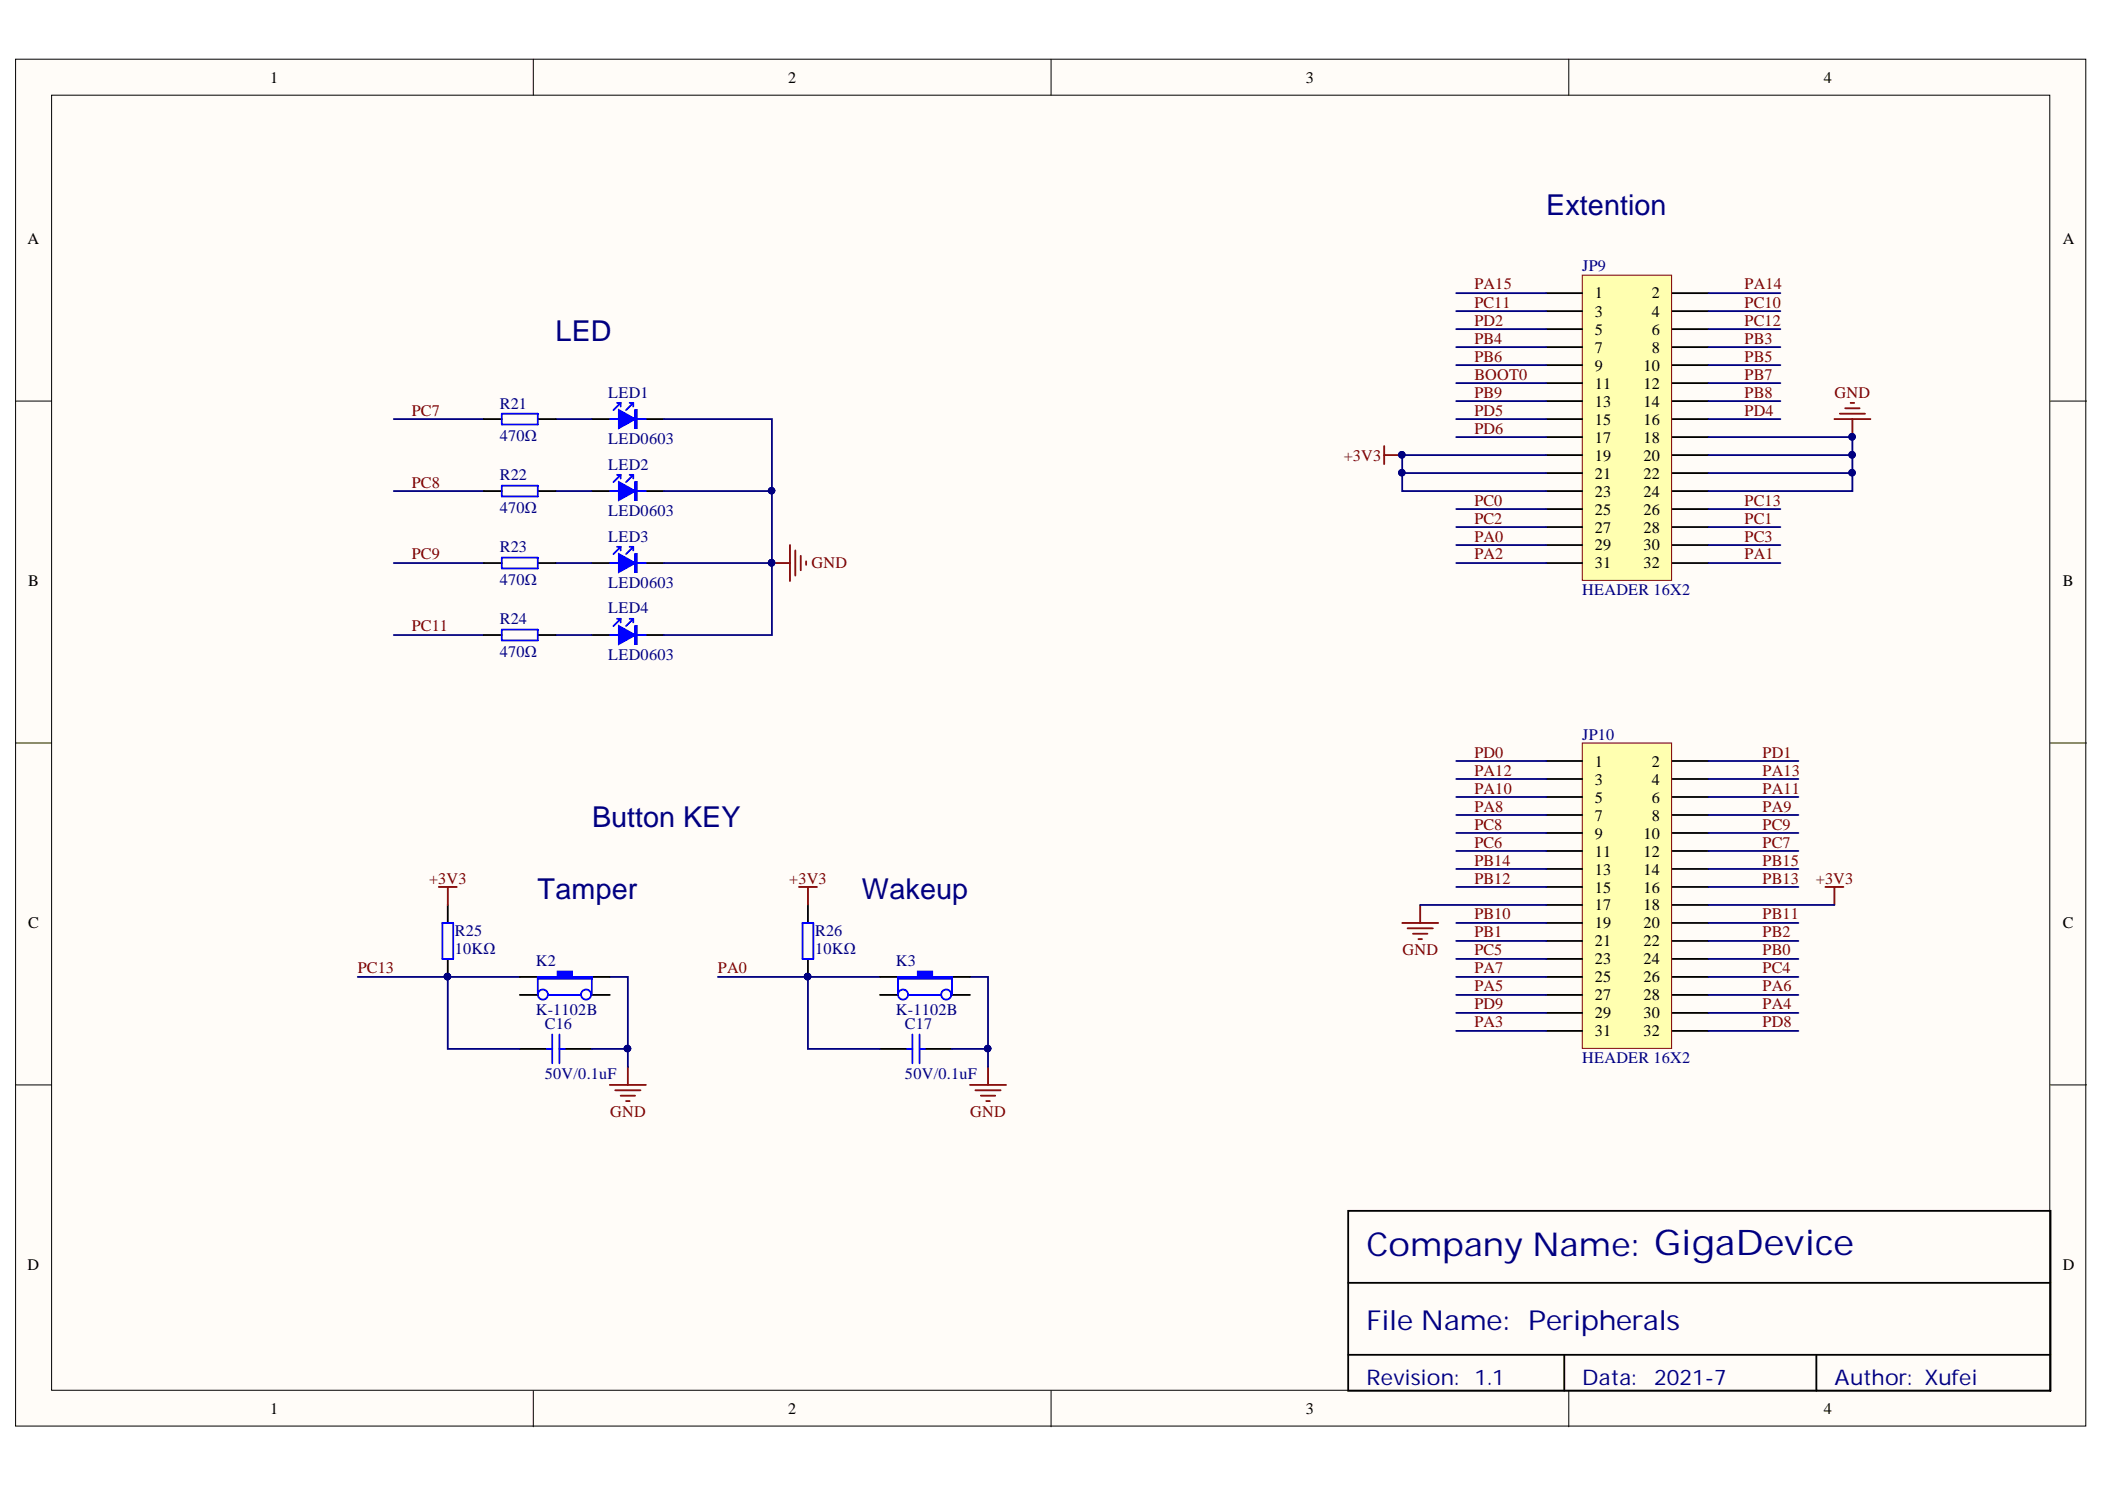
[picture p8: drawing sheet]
<svg xmlns="http://www.w3.org/2000/svg" width="297mm" height="210mm" viewBox="0 0 297 210" stroke-linecap="round" stroke-linejoin="round" font-family="sans-serif">
<defs><g id="words">
<text font-size="4.6" fill="#000080" x="192.8" y="177.2">Company Name: GigaDevice</text>
<g font-size="4.1" fill="#000080">
<text x="218.2" y="30.3">Extention</text>
<text x="78.4" y="48.1">LED</text>
<text x="83.6" y="116.6">Button KEY</text>
<text x="75.9" y="126.8">Tamper</text>
<text x="121.6" y="126.8">Wakeup</text>
</g>
<text font-size="3.9" fill="#000080" x="192.8" y="187.6">File Name: Peripherals</text>
<g font-size="3" fill="#000080">
<text x="192.8" y="195.4">Revision:</text>
<text x="208" y="195.4">1.1</text>
<text x="223.3" y="195.4">Data:</text>
<text x="233.4" y="195.4">2021-7</text>
<text x="258.9" y="195.4">Author: Xufei</text>
</g>
<g font-size="2.3">
<text x="38.1" y="11.7">1</text>
<text x="111.2" y="11.7">2</text>
<text x="184.3" y="11.7">3</text>
<text x="257.4" y="11.7">4</text>
<text x="3.9" y="34.5">A</text>
<text x="291.1" y="34.5">A</text>
<text x="225" y="42.1">1</text>
<text x="225" y="44.7">3</text>
<text x="225" y="47.2">5</text>
<text x="233.1" y="42.1">2</text>
<text x="233.1" y="44.7">4</text>
<text x="233.1" y="47.2">6</text>
<text x="225" y="49.8">7</text>
<text x="225" y="52.3">9</text>
<text x="231.9" y="52.3">10</text>
<text x="233.1" y="49.8">8</text>
<text x="225" y="54.8">11</text>
<text x="225" y="57.4">13</text>
<text x="225" y="59.9">15</text>
<text x="231.9" y="54.8">12</text>
<text x="231.9" y="57.4">14</text>
<text x="231.9" y="59.9">16</text>
<text x="225" y="62.4">17</text>
<text x="225" y="65">19</text>
<text x="231.9" y="62.4">18</text>
<text x="231.9" y="65">20</text>
<text x="225" y="67.5">21</text>
<text x="225" y="70.1">23</text>
<text x="231.9" y="67.5">22</text>
<text x="231.9" y="70.1">24</text>
<text x="225" y="72.6">25</text>
<text x="225" y="75.1">27</text>
<text x="225" y="77.7">29</text>
<text x="231.9" y="72.6">26</text>
<text x="231.9" y="75.1">28</text>
<text x="231.9" y="77.7">30</text>
<text x="4" y="82.7">B</text>
<text x="225" y="80.2">31</text>
<text x="231.9" y="80.2">32</text>
<text x="291.1" y="82.7">B</text>
<text x="225" y="108.2">1</text>
<text x="225" y="110.7">3</text>
<text x="225" y="113.2">5</text>
<text x="233.1" y="108.2">2</text>
<text x="233.1" y="110.7">4</text>
<text x="233.1" y="113.2">6</text>
<text x="225" y="115.8">7</text>
<text x="225" y="118.3">9</text>
<text x="231.9" y="118.3">10</text>
<text x="233.1" y="115.8">8</text>
<text x="225" y="120.8">11</text>
<text x="225" y="123.4">13</text>
<text x="225" y="125.9">15</text>
<text x="231.9" y="120.8">12</text>
<text x="231.9" y="123.4">14</text>
<text x="231.9" y="125.9">16</text>
<text x="4" y="131">C</text>
<text x="225" y="128.4">17</text>
<text x="225" y="131">19</text>
<text x="231.9" y="128.4">18</text>
<text x="231.9" y="131">20</text>
<text x="291.1" y="131">C</text>
<text x="225" y="133.5">21</text>
<text x="225" y="136">23</text>
<text x="231.9" y="133.5">22</text>
<text x="231.9" y="136">24</text>
<text x="225" y="138.6">25</text>
<text x="225" y="141.1">27</text>
<text x="225" y="143.6">29</text>
<text x="231.9" y="138.6">26</text>
<text x="231.9" y="141.1">28</text>
<text x="231.9" y="143.6">30</text>
<text x="225" y="146.2">31</text>
<text x="231.9" y="146.2">32</text>
<text x="3.9" y="179.2">D</text>
<text x="291.1" y="179.2">D</text>
<text x="38.1" y="199.5">1</text>
<text x="111.2" y="199.5">2</text>
<text x="184.3" y="199.5">3</text>
<text x="257.4" y="199.5">4</text>
</g>
<g font-size="2.3" fill="#800000">
<text x="208" y="40.8">PA15</text>
<text x="246.2" y="40.8">PA14</text>
<text x="208" y="43.4">PC11</text>
<text x="208" y="46">PD2</text>
<text x="246.2" y="43.4">PC10</text>
<text x="246.2" y="46">PC12</text>
<text x="208" y="48.5">PB4</text>
<text x="208" y="51">PB6</text>
<text x="208" y="53.6">BOOT0</text>
<text x="246.2" y="48.5">PB3</text>
<text x="246.2" y="51">PB5</text>
<text x="246.2" y="53.6">PB7</text>
<text x="58.1" y="58.6">PC7</text>
<text x="208" y="56.1">PB9</text>
<text x="208" y="58.6">PD5</text>
<text x="246.2" y="56.1">PB8</text>
<text x="246.2" y="58.6">PD4</text>
<text x="258.9" y="56.1">GND</text>
<text x="189.6" y="65">+3V3</text>
<text x="208" y="61.2">PD6</text>
<text x="58.1" y="68.8">PC8</text>
<text x="208" y="71.3">PC0</text>
<text x="246.2" y="71.3">PC13</text>
<text x="208" y="73.9">PC2</text>
<text x="208" y="76.4">PA0</text>
<text x="246.2" y="73.9">PC1</text>
<text x="246.2" y="76.4">PC3</text>
<text x="58.1" y="78.9">PC9</text>
<text x="114.5" y="80.2">GND</text>
<text x="208" y="78.9">PA2</text>
<text x="246.2" y="78.9">PA1</text>
<text x="58.1" y="89.1">PC11</text>
<text x="208" y="106.9">PD0</text>
<text x="248.7" y="106.9">PD1</text>
<text x="208" y="109.4">PA12</text>
<text x="208" y="112">PA10</text>
<text x="248.7" y="109.4">PA13</text>
<text x="248.7" y="112">PA11</text>
<text x="208" y="114.5">PA8</text>
<text x="208" y="117">PC8</text>
<text x="208" y="119.6">PC6</text>
<text x="248.7" y="114.5">PA9</text>
<text x="248.7" y="117">PC9</text>
<text x="248.7" y="119.6">PC7</text>
<text x="60.6" y="124.6">+3V3</text>
<text x="111.4" y="124.6">+3V3</text>
<text x="208" y="122.1">PB14</text>
<text x="208" y="124.6">PB12</text>
<text x="248.7" y="122.1">PB15</text>
<text x="248.7" y="124.6">PB13</text>
<text x="256.3" y="124.6">+3V3</text>
<text x="208" y="129.7">PB10</text>
<text x="248.7" y="129.7">PB11</text>
<text x="50.5" y="137.3">PC13</text>
<text x="101.3" y="137.3">PA0</text>
<text x="197.9" y="134.8">GND</text>
<text x="208" y="132.2">PB1</text>
<text x="208" y="134.8">PC5</text>
<text x="208" y="137.3">PA7</text>
<text x="248.7" y="132.2">PB2</text>
<text x="248.7" y="134.8">PB0</text>
<text x="248.7" y="137.3">PC4</text>
<text x="208" y="139.8">PA5</text>
<text x="208" y="142.4">PD9</text>
<text x="248.7" y="139.8">PA6</text>
<text x="248.7" y="142.4">PA4</text>
<text x="208" y="144.9">PA3</text>
<text x="248.7" y="144.9">PD8</text>
<text x="86.1" y="157.6">GND</text>
<text x="136.9" y="157.6">GND</text>
</g>
<g font-size="2.3" fill="#000080">
<text x="223.3" y="38.3">JP9</text>
<text x="70.5" y="57.6">R21</text>
<text x="85.8" y="56.1">LED1</text>
<text x="70.5" y="62.2">470Ω</text>
<text x="85.8" y="62.7">LED0603</text>
<text x="70.5" y="67.8">R22</text>
<text x="85.8" y="66.2">LED2</text>
<text x="70.5" y="72.3">470Ω</text>
<text x="70.5" y="77.9">R23</text>
<text x="85.8" y="72.8">LED0603</text>
<text x="85.8" y="76.4">LED3</text>
<text x="70.5" y="82.5">470Ω</text>
<text x="85.8" y="83">LED0603</text>
<text x="223.3" y="84">HEADER 16X2</text>
<text x="70.5" y="88">R24</text>
<text x="85.8" y="86.5">LED4</text>
<text x="70.5" y="92.6">470Ω</text>
<text x="85.8" y="93.1">LED0603</text>
<text x="223.3" y="104.4">JP10</text>
<text x="64.2" y="132">R25</text>
<text x="115" y="132">R26</text>
<text x="64.2" y="134.5">10KΩ</text>
<text x="75.6" y="136.3">K2</text>
<text x="115" y="134.5">10KΩ</text>
<text x="126.4" y="136.3">K3</text>
<text x="75.6" y="143.1">K-1102B</text>
<text x="126.4" y="143.1">K-1102B</text>
<text x="76.9" y="145.2">C16</text>
<text x="127.7" y="145.2">C17</text>
<text x="223.3" y="150">HEADER 16X2</text>
<text x="76.9" y="152.3">50V/0.1uF</text>
<text x="127.7" y="152.3">50V/0.1uF</text>
</g>
</g></defs>
<g fill="#fffcf8" stroke="#000" stroke-width=".14">
<path d="M2.2 8.4h292.1v192.8h-292.1z"/>
<path d="M7.3 13.4h281.9v182.7h-281.9z"/>
</g>
<path d="M75.3 8.4v5M148.3 8.4v5M221.4 8.4v5M2.2 56.6h5.1M289.3 56.6h5.1M2.2 104.8h5.1M289.3 104.8h5.1M2.2 153h5.1M289.3 153h5.1M75.3 196.2v5.1M148.3 196.2v5.1M221.4 196.2v5.1" fill="none" stroke="#000" stroke-width=".14"/>
<path d="M83.5 59.1h2.6M91.1 59.1h2.6M190.2 170.8h99.1v25.4h-99.1zM190.2 181h99.1M190.2 191.1h99.1M220.7 191.1v5.1M256.3 191.1v5.1" fill="none" stroke="#000" stroke-width=".25"/>
<path d="M87.3 57.8l2.3 1.3-2.3 1.3z" fill="#00f"/>
<path d="M86.1 59.1h1.2M87.1 56.8h.5M87.3 57.8l2.3 1.3-2.3 1.3zM87.6 56.8l-1 1M87.6 56.8v.5M88.9 56.8h.5M89.4 56.8l-1.1 1M89.4 56.8v.5M89.6 57.8h.3v2.6h-.3zM89.7 57.8v2.6M89.9 59.1h1.2" fill="none" stroke="#00f" stroke-width=".25"/>
<path d="M83.5 69.3h2.6M91.1 69.3h2.6" fill="none" stroke="#000" stroke-width=".25"/>
<path d="M87.3 68l2.3 1.3-2.3 1.2z" fill="#00f"/>
<path d="M86.1 69.3h1.2M87.1 67h.5M87.3 68l2.3 1.3-2.3 1.2zM87.6 67l-1 1M87.6 67v.5M88.9 67h.5M89.4 67l-1.1 1M89.4 67v.5M89.6 68h.3v2.5h-.3zM89.7 68v2.5M89.9 69.3h1.2" fill="none" stroke="#00f" stroke-width=".25"/>
<path d="M83.5 79.4h2.6M91.1 79.4h2.6" fill="none" stroke="#000" stroke-width=".25"/>
<path d="M87.3 78.2l2.3 1.2-2.3 1.3z" fill="#00f"/>
<g fill="none" stroke="#00f" stroke-width=".25">
<path d="M86.1 79.4h1.2M87.1 77.1h.5M87.3 78.2l2.3 1.2-2.3 1.3zM87.6 77.1l-1 1.1M87.6 77.1v.5M88.9 77.1h.5M89.4 77.1l-1.1 1.1M89.4 77.1v.5M89.6 78.2h.3v2.5h-.3zM89.7 78.2v2.5M89.9 79.4h1.2M62.4 130.2h1.5v5.1h-1.5z"/>
<path d="M113.2 130.2h1.6v5.1h-1.6zM77.2 148h.7M77.9 145.9v4.1M78.9 148h.8M78.9 145.9v4.1M128 148h.7M128.7 145.9v4.1M129.8 148h.7M129.8 145.9v4.1"/>
</g>
<g fill="none" stroke="#000080" stroke-width=".25">
<path d="M55.6 59.1h12.7M78.4 59.1h5.1M93.7 59.1h15.2v20.3h-15.2M55.6 69.3h12.7M55.6 79.4h12.7M78.4 69.3h5.1M78.4 79.4h5.1M93.7 69.3h15.2M50.5 137.8h22.9M63.2 137.8v10.2h10.2M86.1 137.8h2.5v12.7M101.3 137.8h22.9"/>
<path d="M114 137.8v10.2h10.2M136.9 137.8h2.5v12.7M83.5 148h5.1M134.3 148h5.1"/>
</g>
<g fill="#000080" stroke="#000080" stroke-width=".14">
<circle cx="108.9" cy="69.2" r=".46"/>
<circle cx="108.9" cy="79.4" r=".46"/>
<circle cx="63.1" cy="137.8" r=".46"/>
<circle cx="88.5" cy="147.9" r=".46"/>
<circle cx="114" cy="137.8" r=".46"/>
<circle cx="139.4" cy="147.9" r=".46"/>
</g>
<g fill="none" stroke="#800000" stroke-width=".25">
<path d="M108.9 79.4h2.6M111.5 76.9v5.1M112.2 77.6v3.6M113 78.4v2M113.8 79.2v.5M61.9 125.1h2.6M63.2 125.1v2.6M112.7 125.1h2.6M114 125.1v2.6M86.1 153h5M86.8 153.8h3.6M87.6 154.6h2"/>
<path d="M88.3 155.3h.6M88.6 150.5v2.5M136.9 153h5.1M137.6 153.8h3.6M138.4 154.6h2M139.2 155.3h.5M139.4 150.5v2.5"/>
</g>
<path d="M63.2 127.7v2.5M63.2 135.3v2.5M73.4 137.8h2.5M83.5 137.8h2.6M114 127.7v2.5M114 135.3v2.5M73.4 148h3.8M79.7 148h3.8M124.2 148h3.8M130.5 148h3.8" fill="none" stroke="#000" stroke-width=".25"/>
<path d="M75.9 137.8h2.8v-.8h2v.8h2.8v.3h-7.6z" fill-rule="evenodd" fill="#00f"/>
<g fill="none" stroke="#00f" stroke-width=".25">
<path d="M75.9 137.8h2.8v-.8h2v.8h2.8v.3h-7.6zM75.9 137.8v2.5M83.5 137.8v2.5M77.4 140.3h4.6"/>
<circle cx="76.6" cy="140.3" r=".71"/>
<circle cx="82.7" cy="140.3" r=".71"/>
</g>
<path d="M124.2 137.8h2.5M134.3 137.8h2.6M73.4 140.3h2.5M83.5 140.3h2.6" fill="none" stroke="#000" stroke-width=".25"/>
<path d="M126.7 137.8h2.8v-.8h2v.8h2.8v.3h-7.6z" fill-rule="evenodd" fill="#00f"/>
<g fill="none" stroke="#00f" stroke-width=".25">
<path d="M126.7 137.8h2.8v-.8h2v.8h2.8v.3h-7.6zM126.7 137.8v2.5M134.3 137.8v2.5M128.2 140.3h4.6"/>
<circle cx="127.4" cy="140.3" r=".71"/>
<circle cx="133.5" cy="140.3" r=".71"/>
</g>
<path d="M124.2 140.3h2.5M134.3 140.3h2.6" fill="none" stroke="#000" stroke-width=".25"/>
<path d="M223.3 38.8h12.6v43.1h-12.6z" fill="#ffffb0" stroke="#800000" stroke-width=".14"/>
<g fill="none" stroke="#000" stroke-width=".25">
<path d="M218.2 41.4h5.1M218.2 43.9h5.1M218.2 46.4h5.1M218.2 49h5.1M218.2 51.5h5.1M218.2 54h5.1M218.2 56.6h5.1M218.2 59.1h5.1M236 41.4h5.1M236 43.9h5.1M236 46.4h5.1M236 49h5.1"/>
<path d="M236 51.5h5.1M236 54h5.1M236 56.6h5.1M236 59.1h5.1M218.2 61.7h5.1M218.2 64.2h5.1M218.2 66.7h5.1M218.2 69.3h5.1M218.2 71.8h5.1M218.2 74.3h5.1M218.2 76.9h5.1M218.2 79.4h5.1"/>
<path d="M236 61.7h5.1M236 64.2h5.1M236 66.7h5.1M236 69.3h5.1M236 71.8h5.1M236 74.3h5.1M236 76.9h5.1M236 79.4h5.1"/>
</g>
<path d="M223.3 104.8h12.6v43.1h-12.6z" fill="#ffffb0" stroke="#800000" stroke-width=".14"/>
<g fill="none" stroke="#000" stroke-width=".25">
<path d="M68.3 59.1h2.5M75.9 59.1h2.5M68.3 69.3h2.5M68.3 79.4h2.5M75.9 69.3h2.5M75.9 79.4h2.5M83.5 89.6h2.6M91.1 89.6h2.6M218.2 107.3h5.1M218.2 109.9h5.1M218.2 112.4h5.1M218.2 115h5.1"/>
<path d="M218.2 117.5h5.1M236 107.3h5.1M236 109.9h5.1M236 112.4h5.1M236 115h5.1M236 117.5h5.1M218.2 120h5.1M218.2 122.6h5.1M218.2 125.1h5.1M218.2 127.7h5.1M218.2 130.2h5.1M218.2 132.7h5.1"/>
<path d="M218.2 135.3h5.1M218.2 137.8h5.1M236 120h5.1M236 122.6h5.1M236 125.1h5.1M236 127.7h5.1M236 130.2h5.1M236 132.7h5.1M236 135.3h5.1M236 137.8h5.1M218.2 140.3h5.1M218.2 142.9h5.1"/>
<path d="M218.2 145.4h5.1M236 140.3h5.1M236 142.9h5.1M236 145.4h5.1"/>
</g>
<g fill="none" stroke="#000080" stroke-width=".25">
<path d="M205.5 43.9h12.7M205.5 51.5h12.7M205.5 54h12.7M205.5 56.6h12.7M205.5 49h12.7M205.5 41.4h12.7M205.5 46.4h12.7M241.1 43.9h10.1M241.1 51.5h10.1M241.1 54h10.1M241.1 56.6h10.1M241.1 49h10.1"/>
<path d="M241.1 41.4h10.1M241.1 46.4h10.1M205.5 71.8h12.7M205.5 74.3h12.7M205.5 79.4h12.7M241.1 71.8h10.1M241.1 79.4h10.1M241.1 76.9h10.1M205.5 107.3h12.7M205.5 109.9h12.7M205.5 112.4h12.7M205.5 115h12.7"/>
<path d="M205.5 117.5h12.7M241.1 107.3h12.7M241.1 109.9h12.7M241.1 112.4h12.7M241.1 115h12.7M241.1 117.5h12.7M200.4 127.7h17.8M205.5 120h12.7M205.5 122.6h12.7M205.5 125.1h12.7M205.5 130.2h12.7M205.5 132.7h12.7"/>
<path d="M205.5 135.3h12.7M205.5 137.8h12.7M241.1 120h12.7M241.1 122.6h12.7M241.1 125.1h12.7M241.1 130.2h12.7M241.1 132.7h12.7M241.1 135.3h12.7M241.1 137.8h12.7M241.1 127.7h17.8M205.5 140.3h12.7M205.5 142.9h12.7"/>
<path d="M205.5 145.4h12.7M241.1 140.3h12.7M241.1 142.9h12.7M241.1 145.4h12.7"/>
</g>
<g fill="none" stroke="#800000" stroke-width=".25">
<path d="M258.9 59.1h5M259.6 58.4h3.6M260.4 57.6h2M261.1 56.8h.5M261.4 59.1v2.6M195.3 62.9v2.6M195.3 64.2h2.6M197.9 130.2h5M198.6 131h3.6M199.4 131.7h2M200.2 132.5h.5M200.4 127.7v2.5"/>
<path d="M257.6 125.1h2.5M258.9 125.1v2.6"/>
</g>
<g fill="#000080" stroke="#000080" stroke-width=".14">
<circle cx="261.3" cy="61.6" r=".46"/>
<circle cx="197.8" cy="64.2" r=".46"/>
</g>
<path d="M70.8 58.4h5.1v1.5h-5.1zM70.8 68.5h5.1v1.5h-5.1zM70.8 78.7h5.1v1.5h-5.1z" fill="none" stroke="#00f" stroke-width=".25"/>
<path d="M87.3 88.3l2.3 1.3-2.3 1.2z" fill="#00f"/>
<path d="M70.8 88.8h5.1v1.5h-5.1zM86.1 89.6h1.2M87.1 87.3h.5M87.3 88.3l2.3 1.3-2.3 1.2zM87.6 87.3l-1 1M87.6 87.3v.5M88.9 87.3h.5M89.4 87.3l-1.1 1M89.4 87.3v.5M89.6 88.3h.3v2.5h-.3zM89.7 88.3v2.5M89.9 89.6h1.2" fill="none" stroke="#00f" stroke-width=".25"/>
<g fill="none" stroke="#000080" stroke-width=".25">
<path d="M205.5 59.1h12.7M241.1 59.1h10.1M108.9 79.4v10.2h-15.2M205.5 76.9h12.7M205.5 61.7h12.7M218.2 66.7h-20.3v2.6h20.3M218.2 64.2h-20.3v2.5M241.1 61.7h20.3v5h-20.3M241.1 64.2h20.3M241.1 74.3h10.1M261.4 66.7v2.6h-20.3M55.6 89.6h12.7"/>
<path d="M78.4 89.6h5.1"/>
</g>
<path d="M68.3 89.6h2.5M75.9 89.6h2.5" fill="none" stroke="#000" stroke-width=".25"/>
<g fill="#000080" stroke="#000080" stroke-width=".14">
<circle cx="108.9" cy="79.4" r=".46"/>
<circle cx="261.3" cy="64.2" r=".46"/>
<circle cx="261.3" cy="61.6" r=".46"/>
<circle cx="261.3" cy="66.7" r=".46"/>
<circle cx="197.8" cy="66.7" r=".46"/>
<circle cx="197.8" cy="64.2" r=".46"/>
</g>
<use href="#words"/>
</svg>
